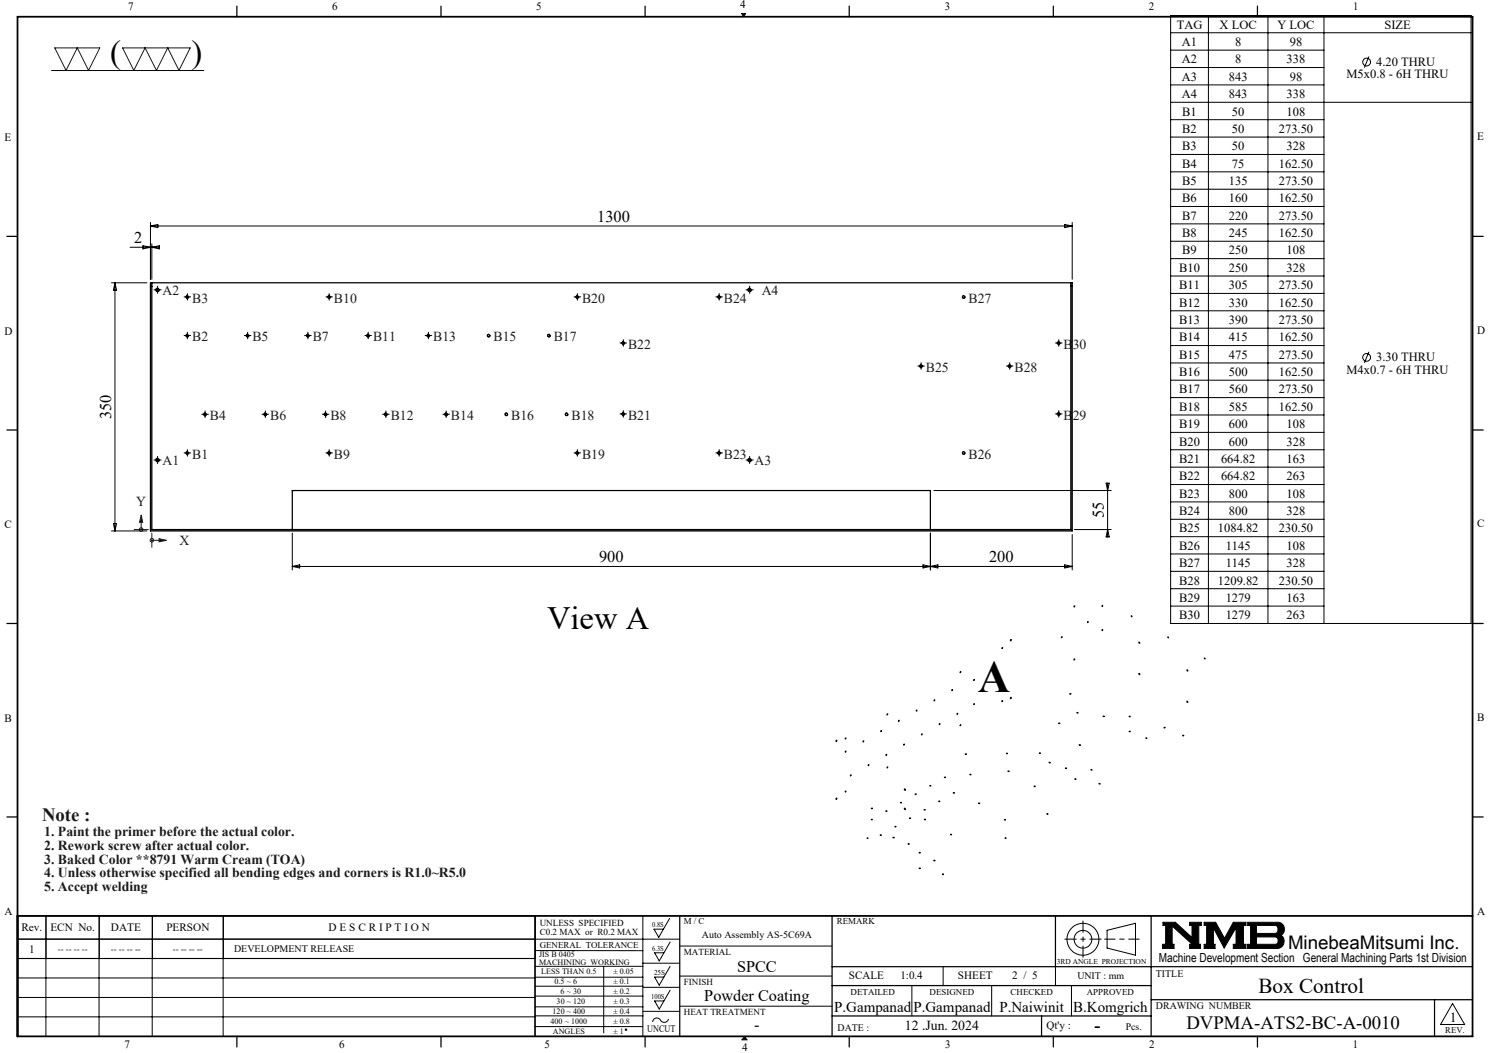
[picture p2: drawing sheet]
<svg xmlns="http://www.w3.org/2000/svg" width="420mm" height="297mm" viewBox="0 0 420 297" stroke-linecap="round" stroke-linejoin="round" font-family="sans-serif">
<defs><g id="words">
<text font-size="12.7" x="275.8" y="195.2">A</text>
<g font-size="9.2">
<text x="31.1" y="17.7">(</text>
<text x="54" y="17.8">)</text>
<text x="154.3" y="177.3">View A</text>
</g>
<text font-size="6" x="354.9" y="280">Box Control</text>
<text font-size="5.3" fill="#191924" x="11.9" y="231.6">Note :</text>
<g font-size="5.3">
<text x="363.3" y="267.7">MinebeaMitsumi Inc.</text>
<text x="334.6" y="290.4">DVPMA-ATS2-BC-A-0010</text>
</g>
<text font-size="4.9" x="308.8" y="290.9">-</text>
<g font-size="4.6">
<text x="168.5" y="62.6">1300</text>
<text x="37.9" y="68.6">2</text>
<text x="31.4" y="118.2" transform="rotate(-90 31.4 118.2)">350</text>
<text x="311.4" y="146.1" transform="rotate(-90 311.4 146.1)">55</text>
<text x="169" y="158.6">900</text>
<text x="279" y="158.6">200</text>
<text x="207.9" y="274.1">SPCC</text>
<text x="198.7" y="282.4">Powder Coating</text>
<text x="212.8" y="290.6">-</text>
</g>
<g font-size="4.2">
<text x="235.3" y="285.5">P.Gampanad</text>
<text x="257.6" y="285.5">P.Gampanad</text>
<text x="281.9" y="285.5">P.Naiwinit</text>
<text x="302.7" y="285.5">B.Komgrich</text>
</g>
<g font-size="3.9" fill="#191924">
<text x="45.9" y="83.3">A2</text>
<text x="214.8" y="83.3">A4</text>
<text x="54.2" y="85.3">B3</text>
<text x="94.2" y="85.3">B10</text>
<text x="164.2" y="85.3">B20</text>
<text x="204.2" y="85.3">B24</text>
<text x="273.2" y="85.3">B27</text>
<text x="54.2" y="96.2">B2</text>
<text x="71.2" y="96.2">B5</text>
<text x="88.2" y="96.2">B7</text>
<text x="105.2" y="96.2">B11</text>
<text x="122.2" y="96.2">B13</text>
<text x="139.2" y="96.2">B15</text>
<text x="156.2" y="96.2">B17</text>
<text x="177.2" y="98.3">B22</text>
<text x="300" y="98.3">B30</text>
<text x="261.2" y="104.8">B25</text>
<text x="286.2" y="104.8">B28</text>
<text x="59.2" y="118.4">B4</text>
<text x="76.2" y="118.4">B6</text>
<text x="93.2" y="118.4">B8</text>
<text x="110.2" y="118.4">B12</text>
<text x="127.2" y="118.4">B14</text>
<text x="144.2" y="118.4">B16</text>
<text x="161.2" y="118.4">B18</text>
<text x="177.2" y="118.3">B21</text>
<text x="300" y="118.3">B29</text>
<text x="45.9" y="131.3">A1</text>
<text x="54.2" y="129.3">B1</text>
<text x="94.2" y="129.3">B9</text>
<text x="164.2" y="129.3">B19</text>
<text x="204.2" y="129.3">B23</text>
<text x="212.9" y="131.3">A3</text>
<text x="273.2" y="129.3">B26</text>
<text x="38.4" y="142.8">Y</text>
<text x="50.6" y="153.6">X</text>
<text x="12.5" y="235.8">1. Paint the primer before the actual color.</text>
<text x="12.5" y="239.7">2. Rework screw after actual color.</text>
<text x="12.5" y="243.6">3. Baked Color **8791 Warm Cream (TOA)</text>
<text x="12.5" y="247.5">4. Unless otherwise specified all bending edges and corners is R1.0~R5.0</text>
<text x="12.5" y="251.4">5. Accept welding</text>
</g>
<g font-size="3.9">
<text x="255.2" y="290.6">12 .Jun. 2024</text>
<text x="408.9" y="288.2">1</text>
</g>
<g font-size="3.5">
<text x="331.9" y="8.1">TAG</text>
<text x="344" y="8.1">X LOC</text>
<text x="360.3" y="8.1">Y LOC</text>
<text x="390.5" y="8.1">SIZE</text>
<text x="333.4" y="17.9">A2</text>
<text x="333.4" y="13">A1</text>
<text x="348.4" y="17.9">8</text>
<text x="348.4" y="13">8</text>
<text x="362.9" y="17.9">338</text>
<text x="363.8" y="13">98</text>
<text x="333.4" y="22.8">A3</text>
<text x="346.6" y="22.8">843</text>
<text x="363.8" y="22.8">98</text>
<text x="379.8" y="22.1">M5x0.8 - 6H THRU</text>
<text x="388.2" y="18.6">4.20 THRU</text>
<text x="333.4" y="27.7">A4</text>
<text x="346.6" y="27.7">843</text>
<text x="362.9" y="27.7">338</text>
<text x="333.5" y="32.6">B1</text>
<text x="347.5" y="32.6">50</text>
<text x="362.9" y="32.6">108</text>
<text x="333.5" y="37.5">B2</text>
<text x="347.5" y="37.5">50</text>
<text x="360.7" y="37.5">273.50</text>
<text x="333.5" y="42.4">B3</text>
<text x="333.5" y="47.3">B4</text>
<text x="347.5" y="42.4">50</text>
<text x="347.5" y="47.3">75</text>
<text x="360.7" y="47.3">162.50</text>
<text x="362.9" y="42.4">328</text>
<text x="333.5" y="52.2">B5</text>
<text x="346.6" y="52.2">135</text>
<text x="360.7" y="52.2">273.50</text>
<text x="333.5" y="57.1">B6</text>
<text x="346.6" y="57.1">160</text>
<text x="360.7" y="57.1">162.50</text>
<text x="333.5" y="62">B7</text>
<text x="346.6" y="62">220</text>
<text x="360.7" y="62">273.50</text>
<text x="333.5" y="66.9">B8</text>
<text x="333.5" y="71.8">B9</text>
<text x="346.6" y="66.9">245</text>
<text x="346.6" y="71.8">250</text>
<text x="360.7" y="66.9">162.50</text>
<text x="362.9" y="71.8">108</text>
<text x="332.6" y="76.7">B10</text>
<text x="346.6" y="76.7">250</text>
<text x="362.9" y="76.7">328</text>
<text x="332.6" y="81.6">B11</text>
<text x="346.6" y="81.6">305</text>
<text x="360.7" y="81.6">273.50</text>
<text x="332.6" y="86.5">B12</text>
<text x="346.6" y="86.5">330</text>
<text x="360.7" y="86.5">162.50</text>
<text x="332.6" y="91.4">B13</text>
<text x="346.6" y="91.4">390</text>
<text x="360.7" y="91.4">273.50</text>
<text x="332.6" y="96.3">B14</text>
<text x="332.6" y="101.2">B15</text>
<text x="346.6" y="96.3">415</text>
<text x="346.6" y="101.2">475</text>
<text x="360.7" y="96.3">162.50</text>
<text x="360.7" y="101.2">273.50</text>
<text x="388.2" y="101.9">3.30 THRU</text>
<text x="332.6" y="106.1">B16</text>
<text x="346.6" y="106.1">500</text>
<text x="360.7" y="106.1">162.50</text>
<text x="379.8" y="105.4">M4x0.7 - 6H THRU</text>
<text x="332.6" y="111">B17</text>
<text x="346.6" y="111">560</text>
<text x="360.7" y="111">273.50</text>
<text x="332.6" y="115.9">B18</text>
<text x="346.6" y="115.9">585</text>
<text x="360.7" y="115.9">162.50</text>
<text x="332.6" y="120.8">B19</text>
<text x="332.6" y="125.7">B20</text>
<text x="346.6" y="120.8">600</text>
<text x="346.6" y="125.7">600</text>
<text x="362.9" y="120.8">108</text>
<text x="362.9" y="125.7">328</text>
<text x="332.6" y="130.6">B21</text>
<text x="344.4" y="130.6">664.82</text>
<text x="362.9" y="130.6">163</text>
<text x="332.6" y="135.5">B22</text>
<text x="344.4" y="135.5">664.82</text>
<text x="362.9" y="135.5">263</text>
<text x="332.6" y="140.4">B23</text>
<text x="346.6" y="140.4">800</text>
<text x="362.9" y="140.4">108</text>
<text x="332.6" y="145.3">B24</text>
<text x="346.6" y="145.3">800</text>
<text x="362.9" y="145.3">328</text>
<text x="332.6" y="150.2">B25</text>
<text x="332.6" y="155.1">B26</text>
<text x="343.5" y="150.2">1084.82</text>
<text x="345.7" y="155.1">1145</text>
<text x="360.7" y="150.2">230.50</text>
<text x="362.9" y="155.1">108</text>
<text x="332.6" y="160">B27</text>
<text x="345.7" y="160">1145</text>
<text x="362.9" y="160">328</text>
<text x="332.6" y="164.9">B28</text>
<text x="343.5" y="164.9">1209.82</text>
<text x="360.7" y="164.9">230.50</text>
<text x="332.6" y="169.8">B29</text>
<text x="345.7" y="169.8">1279</text>
<text x="362.9" y="169.8">163</text>
<text x="332.6" y="174.7">B30</text>
<text x="345.7" y="174.7">1279</text>
<text x="362.9" y="174.7">263</text>
<text x="326.9" y="271.4">Machine Development Section General Machining Parts 1st Division</text>
</g>
<g font-size="3.2">
<text x="36.1" y="2.9">7</text>
<text x="93.7" y="2.8">6</text>
<text x="151.3" y="2.8">5</text>
<text x="208.8" y="2.2">4</text>
<text x="266.5" y="2.8">3</text>
<text x="324.1" y="2.8">2</text>
<text x="381.6" y="2.8">1</text>
<text x="1.3" y="39.8">E</text>
<text x="416.6" y="39.5">E</text>
<text x="1.3" y="94.3">D</text>
<text x="416.6" y="94.1">D</text>
<text x="1.3" y="148.9">C</text>
<text x="416.6" y="148.7">C</text>
<text x="1.3" y="203.6">B</text>
<text x="416.6" y="203.3">B</text>
<text x="416.6" y="258">A</text>
<text x="1.3" y="258.1">A</text>
<text x="6.1" y="262.7">Rev.</text>
<text x="14.2" y="262.7">ECN No.</text>
<text x="31.3" y="262.7">DATE</text>
<text x="46.9" y="262.7">PERSON</text>
<text x="92.7" y="262.7">D E S C R I P T I O N</text>
<text x="8.2" y="268.7">1</text>
<text x="239.4" y="276.2">SCALE</text>
<text x="254" y="276.2">1:0.4</text>
<text x="270.2" y="276.2">SHEET</text>
<text x="285.5" y="276.2">2 / 5</text>
<text x="295.2" y="290.1">Qt'y :</text>
<text x="35.1" y="295.5">7</text>
<text x="95.7" y="295.6">6</text>
<text x="153.6" y="295.6">5</text>
<text x="209.3" y="296.3">4</text>
<text x="266.6" y="295.6">3</text>
<text x="324.2" y="295.6">2</text>
<text x="381.6" y="295.6">1</text>
</g>
<g font-size="2.8">
<text x="66" y="268.6">DEVELOPMENT RELEASE</text>
<text x="198" y="264.5">Auto Assembly AS-5C69A</text>
<text x="326" y="275.4">TITLE</text>
<text x="303.9" y="276.2">UNIT : mm</text>
<text x="326" y="284.7">DRAWING NUMBER</text>
<text x="182.5" y="291.2">UNCUT</text>
<text x="236.3" y="290.7">DATE :</text>
<text x="317.6" y="290.6">Pcs.</text>
</g>
<g font-size="2.6">
<text x="152.2" y="261.3">UNLESS SPECIFIED</text>
<text x="152.2" y="263.7">C0.2 MAX or R0.2 MAX</text>
<text x="192.9" y="269.4">MATERIAL</text>
<text x="192.9" y="277.7">FINISH</text>
<text x="192.9" y="286.3">HEAT TREATMENT</text>
</g>
<g font-size="2.5">
<text x="192.9" y="260.7">M / C</text>
<text x="236" y="260.7">REMARK</text>
<text x="16.3" y="268.5">-- -- -- --</text>
<text x="31.3" y="268.5">-- -- -- --</text>
<text x="48.8" y="268.5">-- -- -- --</text>
<text x="152.3" y="267.3">GENERAL TOLERANCE</text>
<text x="239.9" y="280.5">DETAILED</text>
<text x="262.2" y="280.5">DESIGNED</text>
<text x="285.1" y="280.5">CHECKED</text>
<text x="306.6" y="280.5">APPROVED</text>
<text x="407.7" y="291.5">REV.</text>
</g>
<g font-size="2.3">
<text x="152.1" y="270">JIS B 0405</text>
<text x="152.1" y="272.1">MACHINING WORKING</text>
<text x="152.7" y="274.6">LESS THAN 0.5</text>
<text x="173" y="274.6">± 0.05</text>
<text x="156.4" y="277.4">0.5 ~ 6</text>
<text x="158.1" y="280.3">6 ~ 30</text>
<text x="173" y="277.4">± 0.1</text>
<text x="173" y="280.3">± 0.2</text>
<text x="155.9" y="286">120 ~ 400</text>
<text x="157" y="283.2">30 ~ 120</text>
<text x="173" y="283.2">± 0.3</text>
<text x="173" y="286">± 0.4</text>
<text x="155.3" y="288.9">400 ~ 1000</text>
<text x="155.9" y="291.7">ANGLES</text>
<text x="173" y="288.9">± 0.8</text>
<text x="173" y="291.7">± 1</text>
</g>
<g font-size="2.1">
<text x="184" y="261.5">0.8S</text>
<text x="184" y="268.1">6.3S</text>
<text x="184.5" y="275">25S</text>
<text x="298.1" y="271.8">3RD ANGLE PROJECTION</text>
<text x="183.7" y="281.9">100S</text>
</g>
</g></defs>
<g fill="none" stroke="#000" stroke-width=".28">
<path d="M14.5 19.9h43M209.2 3.8h1.1l-.6 .9zM330.2 4.4h84.7v171.5h-84.7zM330.2 14.1h43.3M330.2 19h43.3M330.2 9.2h84.7M340.9 4.4v171.5M357.6 4.4v171.5M373.5 4.4v171.5M386.1 15.9l-1.3 3.2M330.2 24h43.3M330.2 28.9h84.7"/>
<path d="M330.2 33.8h43.3M330.2 38.7h43.3M330.2 43.6h43.3M330.2 48.5h43.3M330.2 53.4h43.3M330.2 58.2h43.3M31.4 79.8h10.1M32.4 79.8v70M32.4 79.8l.5 2h-.9zM36.7 69.7h8.2M40.3 69.3l2.1 .4-2.1 .5zM42.4 62.8v16"/>
<path d="M42.4 63.7h260M42.4 63.7l2.1-.4v.9zM42.8 68.8v10M42.8 69.7l2.1-.4v.9zM300.3 63.3l2.1 .4-2.1 .5zM302.4 62.8v16M330.2 63.1h43.3M330.2 68h43.3M330.2 73h43.3M330.2 77.9h43.3M43.9 81.8h1.1M44.5 81.2v1.2"/>
<path d="M44.6 81.3a.49 .49 0 0 0-.6 .3 .49 .49 0 0 0 .3 .6 .49 .49 0 0 0 .6-.3M52.2 83.7h1.2M52.2 94.6h1.2M52.8 83.1v1.2M52.8 94v1.2M53 83.4a.41 .41 0 0 0-.6 .2 .41 .41 0 0 0 .3 .6 .41 .41 0 0 0 .5-.3M53 94.3a.41 .41 0 0 0-.6 .2 .41 .41 0 0 0 .3 .6 .41 .41 0 0 0 .5-.3M69.3 94.6h1.1M69.9 94v1.2M70 94.3a.41 .41 0 0 0-.6 .2 .41 .41 0 0 0 .3 .6 .41 .41 0 0 0 .5-.3M86.2 94.6h1.2M86.8 94v1.2"/>
<path d="M86.9 94.3a.4 .4 0 0 0-.5 .2 .4 .4 0 0 0 .3 .5 .4 .4 0 0 0 .5-.2M92.3 83.7h1.2M92.9 83.1v1.2M92.9 83.4a.41 .41 0 0 0-.5 .3 .41 .41 0 0 0 .4 .5 .41 .41 0 0 0 .4-.3M103.2 94.6h1.2M103.8 94v1.2M103.9 94.3a.4 .4 0 0 0-.5 .2 .4 .4 0 0 0 .3 .5 .4 .4 0 0 0 .5-.2M120.2 94.6h1.2M120.8 94v1.2M120.9 94.3a.4 .4 0 0 0-.5 .2 .4 .4 0 0 0 .3 .5 .4 .4 0 0 0 .5-.2M137.9 94.3a.4 .4 0 0 0-.5 .2 .4 .4 0 0 0 .3 .5 .4 .4 0 0 0 .5-.2M154.9 94.3a.4 .4 0 0 0-.4 .2 .4 .4 0 0 0 .2 .5 .4 .4 0 0 0 .5-.2"/>
<path d="M162.2 83.7h1.2M162.8 83.1v1.2M162.9 83.4a.41 .41 0 0 0-.5 .2 .41 .41 0 0 0 .3 .6 .41 .41 0 0 0 .5-.3M175.2 96.8h1.2M175.8 96.2v1.2M175.9 96.4a.39 .39 0 0 0-.5 .3 .39 .39 0 0 0 .3 .4 .39 .39 0 0 0 .5-.2M202.2 83.7h1.2M202.8 83.1v1.2M203 83.4a.41 .41 0 0 0-.6 .2 .41 .41 0 0 0 .3 .6 .41 .41 0 0 0 .5-.3M210.8 81.8h1.2M211.4 81.2v1.2M211.6 81.3a.49 .49 0 0 0-.6 .3 .49 .49 0 0 0 .3 .6 .49 .49 0 0 0 .6-.3"/>
<path d="M272 83.4a.41 .41 0 0 0-.6 .2 .41 .41 0 0 0 .3 .6 .41 .41 0 0 0 .5-.3M298 96.8h1.2M298.6 96.2v1.2M298.7 96.4a.39 .39 0 0 0-.4 .3 .39 .39 0 0 0 .2 .4 .39 .39 0 0 0 .5-.2M330.2 82.8h43.3M330.2 87.7h43.3M330.2 92.6h43.3M330.2 97.5h43.3M386.1 99.2l-1.3 3.2M57.2 116.9h1.2M57.8 116.3v1.2M57.9 116.5a.39 .39 0 0 0-.4 .3 .39 .39 0 0 0 .2 .4 .39 .39 0 0 0 .5-.2"/>
<path d="M74.2 116.9h1.2M74.8 116.3v1.2M74.9 116.5a.39 .39 0 0 0-.4 .3 .39 .39 0 0 0 .2 .4 .39 .39 0 0 0 .5-.2M91.2 116.9h1.2M91.8 116.3v1.2M91.9 116.5a.39 .39 0 0 0-.4 .3 .39 .39 0 0 0 .2 .4 .39 .39 0 0 0 .5-.2M108.2 116.9h1.2M108.8 116.3v1.2M108.9 116.5a.39 .39 0 0 0-.4 .3 .39 .39 0 0 0 .2 .4 .39 .39 0 0 0 .5-.2M125.2 116.9h1.2M125.8 116.3v1.2M125.9 116.5a.39 .39 0 0 0-.4 .3 .39 .39 0 0 0 .2 .4 .39 .39 0 0 0 .5-.2"/>
<path d="M142.9 116.5a.41 .41 0 0 0-.5 .3 .41 .41 0 0 0 .3 .5 .41 .41 0 0 0 .5-.3M159.9 116.5a.41 .41 0 0 0-.5 .3 .41 .41 0 0 0 .3 .5 .41 .41 0 0 0 .5-.3M175.2 116.8h1.2M175.8 116.2v1.2M175.9 116.4a.39 .39 0 0 0-.5 .3 .39 .39 0 0 0 .3 .4 .39 .39 0 0 0 .5-.2M259.2 103.3h1.2M259.8 102.7v1.2M259.9 102.9a.4 .4 0 0 0-.5 .2 .4 .4 0 0 0 .3 .5 .4 .4 0 0 0 .5-.2M284.2 103.3h1.2M284.8 102.7v1.2M284.9 102.9a.4 .4 0 0 0-.5 .2 .4 .4 0 0 0 .3 .5 .4 .4 0 0 0 .5-.2M298 116.8h1.2"/>
<path d="M298.6 116.2v1.2M298.7 116.4a.39 .39 0 0 0-.4 .3 .39 .39 0 0 0 .2 .4 .39 .39 0 0 0 .5-.2M330.2 102.4h43.3M330.2 107.2h43.3M330.2 112.1h43.3M330.2 117h43.3M43.9 129.7h1.1M44.5 129.1v1.2M44.6 129.3a.49 .49 0 0 0-.6 .3 .49 .49 0 0 0 .3 .6 .49 .49 0 0 0 .6-.3M52.2 127.8h1.2M52.8 127.2v1.2M53 127.4a.41 .41 0 0 0-.6 .3 .41 .41 0 0 0 .3 .5 .41 .41 0 0 0 .5-.3"/>
<path d="M92.3 127.8h1.2M92.9 127.2v1.2M92.9 127.4a.4 .4 0 0 0-.5 .3 .4 .4 0 0 0 .4 .5 .4 .4 0 0 0 .4-.3M162.2 127.8h1.2M162.8 127.2v1.2M162.9 127.4a.41 .41 0 0 0-.5 .3 .41 .41 0 0 0 .3 .5 .41 .41 0 0 0 .5-.3M202.2 127.8h1.2M202.8 127.2v1.2M203 127.4a.41 .41 0 0 0-.6 .3 .41 .41 0 0 0 .3 .5 .41 .41 0 0 0 .5-.3M210.8 129.7h1.2M211.4 129.1v1.2M211.6 129.3a.49 .49 0 0 0-.6 .3 .49 .49 0 0 0 .3 .6 .49 .49 0 0 0 .6-.3"/>
<path d="M263.4 138.4h50M272 127.4a.41 .41 0 0 0-.5 .3 .41 .41 0 0 0 .2 .5 .41 .41 0 0 0 .5-.3M312 136.3h.9l-.5 2.1zM312.4 136.3v15.1M330.2 122h43.3M330.2 126.9h43.3M330.2 131.8h43.3M330.2 136.7h43.3M31.4 149.8h10.1M32 147.7h.9l-.5 2.1zM82.4 159.8h220M82.4 150.4v10.4"/>
<path d="M82.4 159.8l2.1-.5v.9zM260.4 159.3l2 .5-2 .4zM262.4 150.4v10.4M262.4 159.8l2.1-.5v.9zM300.3 159.3l2.1 .5-2.1 .4zM302.4 150.8v10M303 149.4h10.4M312.4 149.4l.5 2h-.9zM330.2 141.6h43.3M330.2 146.5h43.3M330.2 151.4h43.3M330.2 156.2h43.3"/>
<path d="M299.4 179.7l.2-.1-.2 .3zM302.9 171l.2-.1v.3zM330.2 161.1h43.3M330.2 166h43.3M330.2 171h43.3M282.6 197.7l.2-.1-.2 .3zM282.7 182.6l.1 .1-.2 .2zM321.3 189.9l.2 .4zM339.7 185.6l.2 .3zM238.4 211.9l.2-.1-.1 .3zM239.9 218.6h.2l-.2 .3zM243.5 209l.1-.1-.1 .4z"/>
<path d="M244.9 215.7h.2l-.2 .3zM248.5 206.1h.1l-.1 .3zM250 212.8l-.1 .3zM250.2 216.4l.2-.1-.1 .3zM250.2 201.4l.2-.1-.2 .3zM253.5 203.2l.1 .1-.1 .2zM255 209.9l.1 .1-.1 .2zM260 207l.1 .1-.1 .2zM264.9 204.2l.2-.1-.1 .3zM266.4 219.2l.3 .1zM270.8 204.5l.2-.1-.1 .3zM272.3 212.6l.3 .1-.3 .1z"/>
<path d="M300.5 216.6l.3 .1zM303.2 219.7l.3 .1zM304.5 210.1l.3 .1-.2 .1zM318.5 202l.3 .1-.2 .1zM249.9 228.7l.3 .1zM255.1 222.5h.1a.23 .23 0 0 1 .3 .2 .23 .23 0 0 1-.3 .2 .23 .23 0 0 1-.1-.3zM255.1 227.9l.3 .3-.1 .2zM258.1 224h.3zM260.7 228.3l.3 .1zM260.7 231.1l.4 .1zM268.1 235.4h.3zM268.9 223.6l.3 .1z"/>
<path d="M13 258.3l-.1 34M27.9 258.3v34M28 258.3v12M42.9 258.3v34M43 258.3v12M62.9 258.3v34M63 258.3v12M150.9 258.3v34M181.3 258.3v34M188.9 259l-3.1 5.4-1.3-2.3h2.6M259.3 240.5h.3zM259.3 244.9h.3z"/>
<path d="M4.9 264.9h186.8M4.9 275.8h146M5 270.3v-12h146v12l-146.1 .1M150.9 278.2h30.4M150.9 275.6h30.4M150.9 272.6h30.4M150.9 268.1h30.4M170.3 272.6v18.7M181.3 271.7h10.4M181.3 278.5h10.4M189 279.3l-3.1 5.3-1.3-2.3h2.7M189 265.7l-3.1 5.3-1.3-2.3h2.7"/>
<path d="M189 272.6l-3.1 5.3-1.3-2.3h2.7M191.7 266.8h43M191.7 275.3h43M257.2 278v8.6M266 272.7v5.3M279.7 278v8.6M297.7 272.7v5.3M302.2 278v8.6M312.3 262.4l8-2v9l-8-2zM328 260.1h3.5l4.7 4.3v-3.4h-.6v-.9h3.2v.9h-.7v5.3h.5v1.2h-3v-1.2h.7l-5.7-5.1v5.1h.6v1.2h-3.3v-1.2h.9v-5.3h-.8zM339.7 260.1h3.2l2.5 4.6 2.5-4.6h3.5v.9h-.7v5.3h.7v1.2h-3.5v-1.2h.8v-4.6l-3.4 5.7-3-5.7v4.6h.4v1.2h-3v-1.2h.7v-5.3h-.7zM351.9 260.1h8.4a1.97 1.97 0 0 1 1.9 1.5 1.97 1.97 0 0 1-.9 2.2 2.03 2.03 0 0 1 .8 2.2 2.03 2.03 0 0 1-1.8 1.5h-8.4v-1.2h.8v-5.3h-.8z"/>
<path d="M354.4 261h5.4l.6 .5v1.2l-.7 .6h-5.3zM354.4 264.3h5.4l.6 .4 .1 1-.6 .6h-5.5zM4.9 281.3h146M4.9 286.8h146M150.9 280.9h30.4M150.9 286.5h30.4M150.9 284h30.4M150.9 289.6h30.4M181.3 285.3h10.4M188.6 287.4a1.34 1.34 0 0 1-1.3 1 1.34 1.34 0 0 1-1.3-1 1.16 1.16 0 0 0-1.2-.2 1.16 1.16 0 0 0-.7 1.1M191.7 283.8h43M210 292.3l.7 1"/>
<path d="M409.7 283l3.4 6h-6.8z"/>
<circle cx="385.5" cy="17.5" r="1.09"/>
<circle cx="385.5" cy="100.8" r="1.09"/>
<circle cx="306.9" cy="175.5" r=".14"/>
<circle cx="311" cy="177.7" r=".13"/>
<circle cx="311" cy="170.9" r=".14"/>
<circle cx="319.2" cy="173.8" r=".14"/>
<circle cx="329.5" cy="179.8" r=".14"/>
<circle cx="263.6" cy="197.6" r=".14"/>
<circle cx="268.6" cy="194.7" r=".13"/>
<circle cx="270.9" cy="189.6" r=".14"/>
<circle cx="274.7" cy="191.8" r=".14"/>
<circle cx="274.8" cy="198.6" r=".13"/>
<circle cx="285.1" cy="180.5" r=".19"/>
<circle cx="285.1" cy="196.9" r=".19"/>
<circle cx="301.9" cy="195.7" r=".14"/>
<circle cx="303" cy="186" r=".13"/>
<circle cx="321.4" cy="181.3" r=".17"/>
<circle cx="335" cy="197.9" r=".18"/>
<circle cx="335" cy="189.1" r=".18"/>
<circle cx="235.9" cy="208.9" r=".19"/>
<circle cx="238.5" cy="208.3" r=".14"/>
<circle cx="258.6" cy="200.5" r=".14"/>
<circle cx="270" cy="201.4" r=".13"/>
<circle cx="273.8" cy="218.5" r=".15"/>
<circle cx="284.1" cy="212.6" r=".14"/>
<circle cx="284.5" cy="217.6" r=".13"/>
<circle cx="293.3" cy="212.5" r=".15"/>
<circle cx="296.1" cy="215.1" r=".13"/>
<circle cx="298.8" cy="204.1" r=".13"/>
<circle cx="303.9" cy="201.1" r=".15"/>
<circle cx="307.9" cy="217.2" r=".15"/>
<circle cx="311.3" cy="202.1" r=".13"/>
<circle cx="318.7" cy="206.4" r=".14"/>
<circle cx="323.4" cy="208.2" r=".15"/>
<circle cx="328.5" cy="205.3" r=".14"/>
<circle cx="333.8" cy="207.5" r=".15"/>
<circle cx="235.9" cy="225.3" r=".19"/>
<circle cx="238.5" cy="223.3" r=".13"/>
<circle cx="244.7" cy="236.4" r=".15"/>
<circle cx="245.9" cy="231.2" r=".15"/>
<circle cx="246" cy="228" r=".14"/>
<circle cx="248.5" cy="235.6" r=".15"/>
<circle cx="252.1" cy="236.3" r=".15"/>
<circle cx="252.6" cy="233.2" r=".15"/>
<circle cx="254.2" cy="226.4" r=".15"/>
<circle cx="256.3" cy="238.1" r=".15"/>
<circle cx="256.7" cy="230.8" r=".15"/>
<circle cx="262.4" cy="221.7" r=".15"/>
<circle cx="265" cy="226" r=".15"/>
<circle cx="276.2" cy="226.6" r=".15"/>
<circle cx="283.5" cy="231.3" r=".15"/>
<circle cx="283.7" cy="236.4" r=".15"/>
<circle cx="291.8" cy="221.8" r=".15"/>
<circle cx="295.4" cy="229.6" r=".15"/>
<circle cx="310.2" cy="221.1" r=".15"/>
<circle cx="263.6" cy="242.7" r=".13"/>
<circle cx="266" cy="246.6" r=".15"/>
<circle cx="305.5" cy="264.9" r="2.51"/>
<circle cx="305.5" cy="264.9" r="4.5"/>
</g>
<path d="M311.6 264.9h9.7" fill="none" stroke="#000" stroke-width=".28" stroke-dasharray="15.2 1.3 1.3 1.3" stroke-dashoffset="12.3"/>
<path d="M305.5 259.8v10.2M300.4 264.9h10.2" fill="none" stroke="#000" stroke-width=".28" stroke-dasharray="15.2 1.3 1.3 1.3" stroke-dashoffset="12"/>
<g fill="none" stroke="#000" stroke-width=".35">
<path d="M66.8 1.7v3M124.4 1.7v3M182 1.7v3M239.5 1.7v3M297.1 1.7v3M354.7 1.7v3M1.9 66.7h3M415.4 66.7h3M1.9 121.3h3M415.4 121.3h3M1.9 175.9h3M415.4 175.9h3"/>
<path d="M1.9 230.4h3M415.4 230.4h3M150.9 258.3v34M191.7 258.3v34M234.7 258.3v34M297.7 258.3v14.4M324.7 258.3v34M234.7 272.7h180.7M234.7 278h90M66.8 292.3v3M124.4 292.3v3M182 292.3v3"/>
<path d="M234.7 286.6h90M239.5 292.3v3M293.8 286.6v5.7M297.1 292.3v3M324.7 282h90.7M354.7 292.3v3M404.6 282v10.3"/>
</g>
<path d="M4.9 4.7h410.5v287.6h-410.5zM4.9 258.3h410.5" fill="none" stroke="#000" stroke-width=".5"/>
<path d="M210 292.3l-.7 1h1.4" fill="none" stroke="#00f" stroke-width=".28"/>
<g fill="#000">
<path d="M210 292.3l.7 1h-1.4z"/>
<path d="M209.2 3.8l.5 .9 .6-.9zM328 260.1v.9h.8v5.3h-.9v1.2h3.3v-1.2h-.6v-5.1l5.7 5.1h-.7v1.2h3v-1.2h-.5v-5.3h.7v-.9h-3.2v.9h.6v3.4l-4.7-4.3zM351.9 260.1v.9h.8v5.3h-.8v1.2l9-.1 .9-.6 .3-.7v-1.3l-.4-.7a.3 .3 0 0 1-.3-.3 .3 .3 0 0 1 .3-.3l.5-.7 .1-1.1-.5-.9-.8-.6zM354.4 264.3h5.4l.6 .4 .1 1-.6 .6h-5.5zM354.4 261l5.5 .1 .5 .5v1.1l-.6 .6h-5.4zM339.7 260.1v.9h.7v5.3h-.7v1.2h3v-1.2h-.4v-4.6l3 5.7 3.4-5.7v4.6h-.8v1.2h3.5v-1.2h-.7v-5.3h.7v-.9h-3.5l-2.5 4.6-2.5-4.6z" fill-rule="evenodd"/>
</g>
<g fill="none" stroke="#191924" stroke-width=".28">
<path d="M15.5 13.5h12.7l-3.2 6.4-3.2-6.4-3.2 6.4zM34.6 13.5h19.1l-3.2 6.4-3.2-6.4-3.2 6.4-3.2-6.4-3.2 6.4zM37.8 149.4h4M39.8 147.3v2.1M39.8 145.2l.5 2.1h-.9zM42.8 150.4v4M42.8 152.4h2.1M44.9 151.9l2.1 .5-2.1 .4z"/>
<circle cx="39.8" cy="149.4" r=".5"/>
<circle cx="42.8" cy="152.4" r=".49"/>
</g>
<g fill="none" stroke="#000" stroke-width=".28" stroke-dasharray="15.2 1.3 1.3 1.3">
<path d="M43.9 81.7h-.5M44.5 81.1v-.4M44.5 82.3v.5M45.1 81.7h.4M52.3 83.7h-.4M52.3 94.6h-.4M52.9 83.1v-.3M52.9 84.3v.4M52.9 94v-.3M52.9 95.2v.4M53.5 83.7h.3M53.5 94.6h.3"/>
<path d="M69.3 94.6h-.4M69.9 94v-.3M69.9 95.2v.4M70.5 94.6h.3M86.3 94.6h-.4M86.9 94v-.3M86.9 95.2v.4M87.5 94.6h.3M92.3 83.7h-.4M92.9 83.1v-.3M92.9 84.3v.4M93.5 83.7h.3"/>
<path d="M103.3 94.6h-.4M103.9 94v-.3M103.9 95.2v.4M104.5 94.6h.3M120.3 94.6h-.4M120.9 94v-.3M120.9 95.2v.4M121.5 94.6h.3M162.3 83.7h-.4M162.9 83.1v-.3M162.9 84.3v.4M163.5 83.7h.3"/>
<path d="M175.2 96.7h-.3M175.8 96.1v-.3M175.8 97.3v.4M176.4 96.7h.3M202.3 83.7h-.4M202.9 83.1v-.3M202.9 84.3v.4M203.5 83.7h.3M210.9 81.7h-.5M211.5 81.1v-.4M211.5 82.3v.5M212.1 81.7h.4"/>
<path d="M298.1 96.7h-.4M298.7 96.1v-.3M298.7 97.3v.4M299.3 96.7h.3M57.3 116.8h-.4M57.9 116.2v-.3M57.9 117.4v.4M58.5 116.8h.3M74.3 116.8h-.4M74.9 116.2v-.3M74.9 117.4v.4M75.5 116.8h.3"/>
<path d="M91.3 116.8h-.4M91.9 116.2v-.3M91.9 117.4v.4M92.5 116.8h.3M108.3 116.8h-.4M108.9 116.2v-.3M108.9 117.4v.4M109.5 116.8h.3M125.3 116.8h-.4M125.9 116.2v-.3M125.9 117.4v.4M126.5 116.8h.3"/>
<path d="M175.2 116.7h-.3M175.8 116.1v-.3M175.8 117.3v.4M176.4 116.7h.3M259.2 103.2h-.3M259.8 102.6v-.3M259.8 103.8v.4M260.4 103.2h.3M284.2 103.2h-.3M284.8 102.6v-.3M284.8 103.8v.4M285.4 103.2h.3"/>
<path d="M298.1 116.7h-.4M298.7 116.1v-.3M298.7 117.3v.4M299.3 116.7h.3M43.9 129.7h-.5M44.5 129.1v-.4M44.5 130.3v.5M45.1 129.7h.4M52.3 127.7h-.4M52.9 127.1v-.3M52.9 128.3v.4M53.5 127.7h.3"/>
<path d="M92.3 127.7h-.4M92.9 127.1v-.3M92.9 128.3v.4M93.5 127.7h.3M162.3 127.7h-.4M162.9 127.1v-.3M162.9 128.3v.4M163.5 127.7h.3M202.3 127.7h-.4M202.9 127.1v-.3M202.9 128.3v.4M203.5 127.7h.3"/>
<path d="M210.9 129.7h-.5M211.5 129.1v-.4M211.5 130.3v.5M212.1 129.7h.4"/>
</g>
<path d="M44.9 151.9l2.1 .5-2.1 .4zM39.8 145.2l.5 2.1h-.9z" fill="#191924"/>
<g fill="none" stroke="#000" stroke-width=".35">
<path d="M42.4 79.8h260v70h-260zM42.8 79.8v69.6h259.2v-69.6M42.4 80.7h.4M302 80.7h.4M82.4 149.4v-11h180v11"/>
<circle cx="44.4" cy="81.8" r=".42"/>
<circle cx="52.8" cy="83.8" r=".33"/>
<circle cx="52.8" cy="94.7" r=".33"/>
<circle cx="69.8" cy="94.7" r=".33"/>
<circle cx="86.8" cy="94.7" r=".33"/>
<circle cx="92.8" cy="83.8" r=".33"/>
<circle cx="103.8" cy="94.7" r=".33"/>
<circle cx="120.9" cy="94.7" r=".33"/>
<circle cx="137.9" cy="94.7" r=".33"/>
<circle cx="154.8" cy="94.7" r=".33"/>
<circle cx="162.8" cy="83.8" r=".33"/>
<circle cx="175.8" cy="96.7" r=".33"/>
<circle cx="202.8" cy="83.8" r=".33"/>
<circle cx="211.4" cy="81.8" r=".41"/>
<circle cx="271.8" cy="83.8" r=".33"/>
<circle cx="298.7" cy="96.7" r=".33"/>
<circle cx="57.8" cy="116.9" r=".33"/>
<circle cx="74.8" cy="116.9" r=".33"/>
<circle cx="91.9" cy="116.9" r=".33"/>
<circle cx="108.8" cy="116.9" r=".32"/>
<circle cx="125.8" cy="116.9" r=".33"/>
<circle cx="142.8" cy="116.9" r=".33"/>
<circle cx="159.8" cy="116.9" r=".33"/>
<circle cx="175.8" cy="116.7" r=".33"/>
<circle cx="259.8" cy="103.3" r=".34"/>
<circle cx="284.8" cy="103.3" r=".34"/>
<circle cx="298.7" cy="116.7" r=".33"/>
<circle cx="44.4" cy="129.8" r=".43"/>
<circle cx="52.8" cy="127.8" r=".33"/>
<circle cx="92.8" cy="127.8" r=".33"/>
<circle cx="162.8" cy="127.8" r=".33"/>
<circle cx="202.8" cy="127.8" r=".33"/>
<circle cx="211.4" cy="129.8" r=".42"/>
<circle cx="271.8" cy="127.8" r=".33"/>
</g>
<circle cx="176.6" cy="290.4" r=".2" fill="none" stroke="#000" stroke-width=".28"/>
<use href="#words"/>
</svg>
